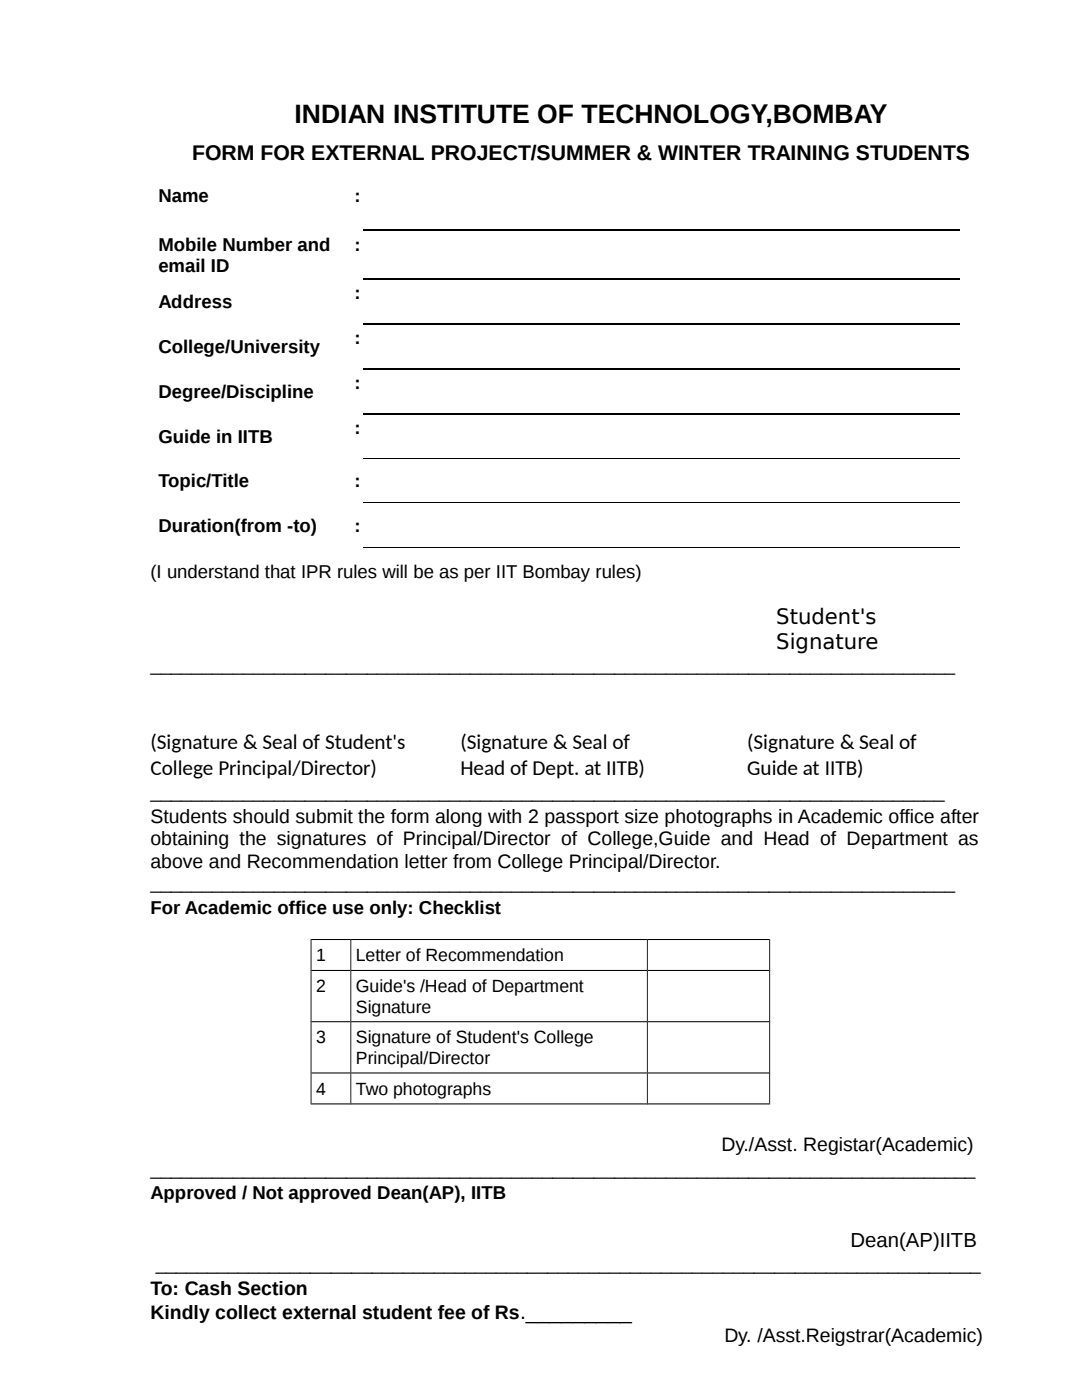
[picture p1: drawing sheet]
<svg xmlns="http://www.w3.org/2000/svg" width="216mm" height="279mm" viewBox="0 0 216 279" stroke-linecap="round" stroke-linejoin="round" font-family="sans-serif">
<defs><g id="words">
<text font-size="5.3" x="58.8" y="24.5">INDIAN INSTITUTE OF TECHNOLOGY,BOMBAY</text>
<g font-size="4.2">
<text x="38.3" y="31.9">FORM FOR EXTERNAL PROJECT/SUMMER &amp; WINTER TRAINING STUDENTS</text>
<text x="154.9" y="124.6">Student's</text>
<text x="154.9" y="129.5">Signature</text>
<text x="30" y="149.5">(Signature &amp; Seal of Student's</text>
<text x="91.9" y="149.5">(Signature &amp; Seal of</text>
<text x="149.1" y="149.5">(Signature &amp; Seal of</text>
<text x="30" y="154.6">College Principal/Director)</text>
<text x="91.9" y="154.6">Head of Dept. at IITB)</text>
<text x="149.1" y="154.6">Guide at IITB)</text>
</g>
<text font-size="4.1" x="169.7" y="248.8">Dean(AP)IITB</text>
<g font-size="3.9">
<text x="30" y="164.2">Students should submit the form along with 2 passport size photographs in Academic office after</text>
<text x="30" y="168.7">obtaining the signatures of Principal/Director of College,Guide and Head of Department as</text>
<text x="30" y="173.1">above and Recommendation letter from College Principal/Director.</text>
<text x="144" y="229.8">Dy./Asst. Registar(Academic)</text>
<text x="30" y="258.4">To: Cash Section</text>
<text x="30" y="263.2">Kindly collect external student fee of Rs._________</text>
<text x="144.5" y="267.8">Dy. /Asst.Reigstrar(Academic)</text>
</g>
<g font-size="3.7">
<text x="31.6" y="40.3">Name</text>
<text x="70.7" y="40.3">:</text>
<text x="31.6" y="50">Mobile Number and</text>
<text x="70.7" y="50">:</text>
<text x="31.6" y="54.3">email ID</text>
<text x="70.7" y="59.8">:</text>
<text x="31.6" y="61.5">Address</text>
<text x="31.6" y="70.4">College/University</text>
<text x="70.7" y="68.7">:</text>
<text x="70.7" y="77.6">:</text>
<text x="31.6" y="79.4">Degree/Discipline</text>
<text x="31.6" y="88.3">Guide in IITB</text>
<text x="70.7" y="86.6">:</text>
<text x="31.6" y="97.2">Topic/Title</text>
<text x="70.7" y="97.2">:</text>
<text x="31.6" y="106.1">Duration(from -to)</text>
<text x="70.7" y="106.1">:</text>
<text x="30" y="115.3">(I understand that IPR rules will be as per IIT Bombay rules)</text>
<text x="30" y="134">______________________________________________________________________________</text>
<text x="30" y="159.2">_____________________________________________________________________________</text>
<text x="30" y="177.4">______________________________________________________________________________</text>
<text x="30" y="182.3">For Academic office use only: Checklist</text>
<text x="30" y="234.5">________________________________________________________________________________</text>
<text x="30" y="239.4">Approved / Not approved Dean(AP), IITB</text>
<text x="31.1" y="253.4">________________________________________________________________________________</text>
</g>
<g font-size="3.5">
<text x="63.1" y="191.8">1</text>
<text x="71" y="191.8">Letter of Recommendation</text>
<text x="63.1" y="198">2</text>
<text x="71" y="198">Guide's /Head of Department</text>
<text x="71" y="202.1">Signature</text>
<text x="63.1" y="208.2">3</text>
<text x="71" y="208.2">Signature of Student's College</text>
<text x="71" y="212.3">Principal/Director</text>
<text x="63.1" y="218.5">4</text>
<text x="71" y="218.5">Two photographs</text>
</g>
</g></defs>
<path d="M72.4 46h119.1M72.4 55.7h119.1M72.4 64.7h119.1M72.4 73.6h119.1M72.4 82.5h119.1" fill="none" stroke="#000" stroke-width=".21"/>
<path d="M72.4 91.4h119.1M72.4 100.3h119.1M72.4 109.3h119.1" fill="none" stroke="#000" stroke-width=".2"/>
<g fill="#000">
<path d="M62 187.4h8.1l-.2 .2h-7.7z" fill-rule="evenodd"/>
<path d="M62 187.4l.2 .2v6l-.2 .2z" fill-rule="evenodd"/>
<path d="M62.1 193.7l.1-.1h7.7l.1 .1-.1 .1h-7.7z" fill-rule="evenodd"/>
<path d="M69.9 187.4h59.4l-.2 .2h-59z" fill-rule="evenodd"/>
<path d="M70 187.5l.1 .1v6l-.1 .1z" fill-rule="evenodd"/>
<path d="M70 193.7l.1-.1h59l.1 .1-.1 .1h-59z" fill-rule="evenodd"/>
<path d="M129.1 187.4h24.6l-.2 .2h-24.2z" fill-rule="evenodd"/>
<path d="M129.2 187.5l.1 .1v6l-.1 .1z" fill-rule="evenodd"/>
<path d="M129.3 193.6h24.2l.1 .1-.1 .1h-24.2l-.1-.1z" fill-rule="evenodd"/>
<path d="M153.6 187.5l.1-.1v6.4l-.2-.2z" fill-rule="evenodd"/>
<path d="M62 193.6l.2 .2v10l-.2 .2z" fill-rule="evenodd"/>
<path d="M62 203.8l.2 .2v10l-.2 .2z" fill-rule="evenodd"/>
<path d="M62.1 203.9l.1-.1h7.7l.1 .1-.1 .1h-7.7z" fill-rule="evenodd"/>
<path d="M62.2 214h7.7l.1 .1-.1 .1h-7.7l-.1-.1z" fill-rule="evenodd"/>
<path d="M70 193.7l.1 .1v10l-.1 .1z" fill-rule="evenodd"/>
<path d="M70 203.9l.1 .1v10l-.1 .1z" fill-rule="evenodd"/>
<path d="M70 203.9l.1-.1h59l.1 .1-.1 .1h-59z" fill-rule="evenodd"/>
<path d="M70 214.1l.1-.1h59l.1 .1-.1 .1h-59z" fill-rule="evenodd"/>
<path d="M129.2 193.7l.1 .1v10l-.1 .1z" fill-rule="evenodd"/>
<path d="M129.2 203.9l.1 .1v10l-.1 .1z" fill-rule="evenodd"/>
<path d="M129.3 203.8h24.2l.1 .1-.1 .1h-24.2l-.1-.1z" fill-rule="evenodd"/>
<path d="M129.3 214h24.2l.1 .1-.1 .1h-24.2l-.1-.1z" fill-rule="evenodd"/>
<path d="M153.6 193.7l.1-.1v10.4l-.2-.2z" fill-rule="evenodd"/>
<path d="M153.6 203.9l.1-.1v10.4l-.2-.2z" fill-rule="evenodd"/>
<path d="M62 214l.2 .2v6l-.2 .2z" fill-rule="evenodd"/>
<path d="M62.1 220.3l.1-.1h7.7l.2 .2h-8.1z" fill-rule="evenodd"/>
<path d="M70 214.1l.1 .1v6l-.1 .1z" fill-rule="evenodd"/>
<path d="M70 220.3l.1-.1h59l.2 .2h-59.4z" fill-rule="evenodd"/>
<path d="M129.2 214.1l.1 .1v6l-.1 .1z" fill-rule="evenodd"/>
<path d="M129.3 220.2h24.2l.2 .2h-24.6z" fill-rule="evenodd"/>
<path d="M153.6 214.1l.1-.1v6.4l-.2-.2z" fill-rule="evenodd"/>
</g>
<use href="#words"/>
</svg>
